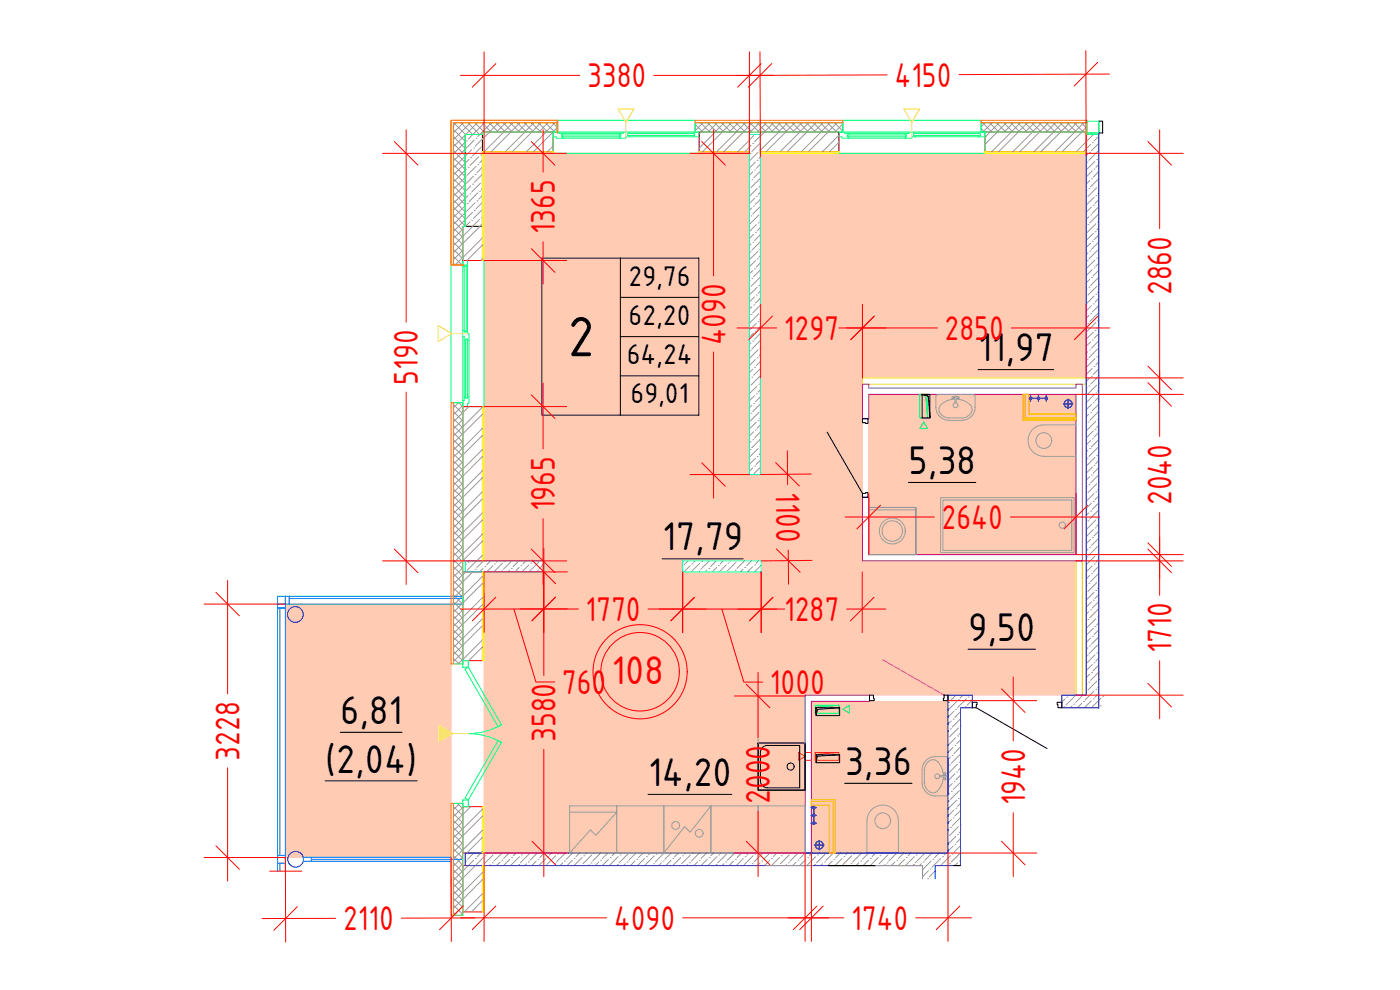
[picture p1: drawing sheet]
<svg xmlns="http://www.w3.org/2000/svg" width="420mm" height="297mm" viewBox="0 0 420 297" stroke-linecap="round" stroke-linejoin="round" font-family="sans-serif">
<defs><g id="words">
<text font-size="16.5" x="170.3" y="106.9">2</text>
<g font-size="11.5">
<text x="293.5" y="108.4">11,97</text>
<text x="272.7" y="142.3">5,38</text>
<text x="198.7" y="165.2">17,79</text>
<text x="290.5" y="192.3">9,50</text>
<text x="102.1" y="217.2">6,81</text>
<text x="97.6" y="231.8">(2,04)</text>
<text x="253.5" y="232.5">3,36</text>
<text x="194.5" y="235.9">14,20</text>
</g>
<text font-size="11.5" fill="#f00" x="183.5" y="205.3">108</text>
<g font-size="9.9" fill="#f00">
<text x="176.2" y="26.2">3380</text>
<text x="268.4" y="26">4150</text>
<text x="166.5" y="70.4" transform="rotate(-90 166.5 70.4)">1365</text>
<text x="351.6" y="88.6" transform="rotate(-90 351.6 88.6)">2860</text>
<text x="235.3" y="101.9">1297</text>
<text x="283.5" y="101.9">2850</text>
<text x="217.7" y="103.4" transform="rotate(-90 217.7 103.4)">4090</text>
<text x="125.4" y="115.4" transform="rotate(-90 125.4 115.4)">5190</text>
<text x="232.9" y="147.7" transform="rotate(90 232.9 147.7)">1100</text>
<text x="166.5" y="153.4" transform="rotate(-90 166.5 153.4)">1965</text>
<text x="351.6" y="151.6" transform="rotate(-90 351.6 151.6)">2040</text>
<text x="282.6" y="158.7">2640</text>
<text x="175.8" y="186.3">1770</text>
<text x="235.3" y="186.3">1287</text>
<text x="351.6" y="196.1" transform="rotate(-90 351.6 196.1)">1710</text>
<text x="168.7" y="208.1">760</text>
<text x="231.1" y="208.2">1000</text>
<text x="166.7" y="222.7" transform="rotate(-90 166.7 222.7)">3580</text>
<text x="71.8" y="228.2" transform="rotate(-90 71.8 228.2)">3228</text>
<text x="231" y="241.3" transform="rotate(-90 231 241.3)">2000</text>
<text x="307.6" y="241.7" transform="rotate(-90 307.6 241.7)">1940</text>
<text x="102.9" y="279.1">2110</text>
<text x="184.2" y="278.9">4090</text>
<text x="255.4" y="278.9">1740</text>
</g>
<g font-size="8.2">
<text x="188.7" y="85.7">29,76</text>
<text x="188.7" y="97.5">62,20</text>
<text x="188.1" y="109.3">64,24</text>
<text x="189.3" y="121">69,01</text>
</g>
</g></defs>
<!-- layer: 0 -->
<g fill="#ffcbb3" stroke="#ffcbb3" stroke-width=".3">
<path d="M228.2 46l97.8 .1z"/>
<path d="M228.2 46.1l97.8 67.3v-67.3zM228.2 46.1l97.8 67.3h-97.8z"/>
<path d="M228.2 113.4l30.6 29v-29zM228.2 113.4l30.6 29h-30.6z"/>
<path d="M145.3 46l79.6 96.4v-96.4zM145.3 46l79.6 96.4h-79.6z"/>
<path d="M260.7 118.3l62.2 48.1v-48.1zM260.7 118.3l62.2 48.1h-62.2z"/>
<path d="M145.3 142.4l113.5 25.9v-25.9zM145.3 142.4l113.5 25.9h-113.5z"/>
<path d="M228.4 168.3l94.5 3.3v-3.3zM228.4 168.3l94.5 3.3h-94.5z"/>
<path d="M163.2 168.3l41.7 3.3v-3.3zM163.2 168.3l41.7 3.3h-41.7z"/>
<path d="M145.3 171.6l177.6 37v-37zM145.3 171.6l177.6 37h-177.6z"/>
<path d="M243.5 210.5l41 45.4v-45.4zM243.5 210.5l41 45.4h-41z"/>
<path d="M145.3 208.6l96.3 47.3v-47.3zM145.3 208.6l96.3 47.3h-96.3z"/>
<path d="M85.6 181.3l49.8 75.9v-75.9zM85.6 181.3l49.8 75.9h-49.8z"/>
</g>
<g fill="none" stroke="#999" stroke-width=".3">
<path d="M136 38.8l3.6 3.5M136.1 36.8l3.6 3.5M137 36.8l-1 .9M138.2 36.8l3.6 3.5M139.1 36.8l-3.1 3M140.4 36.8l3.5 3.5M141.2 36.8l-5.2 5.2M142.5 36.8l2.8 2.8M143.3 36.8l-3.5 3.5M144.6 36.8l2.8 2.8M145.5 36.8l-3.6 3.5M146.7 36.8l2.8 2.8"/>
<path d="M147.6 36.8l-3.6 3.5M148.8 36.8l2.9 2.8M149.7 36.8l-2.8 2.8M150.9 36.8l2.9 2.8M151.8 36.8l-2.8 2.8M153.1 36.8l2.8 2.8M153.9 36.8l-2.8 2.8M155.2 36.8l2.8 2.8M156 36.8l-2.8 2.8M157.3 36.8l2.8 2.8M158.2 36.8l-2.9 2.8M159.4 36.8l2.8 2.8"/>
<path d="M160.3 36.8l-2.8 2.8M161.5 36.8l2.9 2.8M162.4 36.8l-2.8 2.8M163.6 36.8l2.9 2.8M164.5 36.8l-2.8 2.8M165.8 36.8l1.4 1.4M166.6 36.8l-2.8 2.8M167.2 38.4l-1.3 1.2M208.6 39.4l.2 .2M208.6 37.3l2.3 2.3M208.9 36.8l-.3 .3M210.2 36.8l2.8 2.8"/>
<path d="M211.1 36.8l-2.5 2.4M212.3 36.8l2.8 2.8M213.2 36.8l-2.8 2.8M214.4 36.8l2.9 2.8M215.3 36.8l-2.8 2.8M216.5 36.8l2.9 2.8M217.4 36.8l-2.8 2.8M218.7 36.8l2.8 2.8M219.5 36.8l-2.8 2.8M220.8 36.8l2.8 2.8M221.6 36.8l-2.8 2.8M222.9 36.8l2.8 2.8"/>
<path d="M223.8 36.8l-2.9 2.8M225 36.8l2.8 2.8M225.9 36.8l-2.9 2.8M227.1 36.8l2.8 2.8M228 36.8l-2.8 2.8M229.2 36.8l2.9 2.8M230.1 36.8l-2.8 2.8M231.4 36.8l2.8 2.8M232.2 36.8l-2.8 2.8M233.5 36.8l2.8 2.8M234.3 36.8l-2.8 2.8M235.6 36.8l2.8 2.8"/>
<path d="M236.5 36.8l-2.9 2.8M237.7 36.8l2.8 2.8M238.6 36.8l-2.9 2.8M239.8 36.8l2.8 2.8M240.7 36.8l-2.8 2.8M241.9 36.8l2.9 2.8M242.8 36.8l-2.8 2.8M244.1 36.8l2.8 2.8M244.9 36.8l-2.8 2.8M246.2 36.8l2.8 2.8M247 36.8l-2.8 2.8M248.3 36.8l2.8 2.8"/>
<path d="M249.2 36.8l-2.9 2.8M250.4 36.8l2.5 2.5M251.3 36.8l-2.9 2.8M252.5 36.8l.4 .4-2.3 2.4M252.9 39.4l-.2 .2M294.4 38.5l1.1 1.1M294.8 36.8l2.9 2.8M295.7 36.8l-1.3 1.3M297 36.8l2.8 2.8M297.8 36.8l-2.8 2.8M299.1 36.8l2.8 2.8M299.9 36.8l-2.8 2.8"/>
<path d="M301.2 36.8l2.8 2.8M302.1 36.8l-2.9 2.8M303.3 36.8l2.8 2.8M304.2 36.8l-2.9 2.8M305.4 36.8l2.8 2.8M306.3 36.8l-2.8 2.8M307.5 36.8l2.9 2.8M308.4 36.8l-2.8 2.8M309.6 36.8l2.9 2.8M310.5 36.8l-2.8 2.8M311.7 36.8l2.9 2.8M312.6 36.8l-2.8 2.8"/>
<path d="M313.9 36.8l2.8 2.8M314.7 36.8l-2.8 2.8M316 36.8l2.8 2.8M316.9 36.8l-2.9 2.8M318.1 36.8l2.8 2.8M319 36.8l-2.8 2.8M320.2 36.8l2.9 2.8M321.1 36.8l-2.8 2.8M322.3 36.8l2.9 2.8M323.2 36.8l-2.8 2.8M324.4 36.8l1.8 1.7M325.3 36.8l-2.8 2.8"/>
<path d="M326.2 38l-1.6 1.6M326.5 39.8l-.5 .5M327.5 39.8l.5 .5M328.6 39.8l-.5 .5M329.6 39.8l.1 .1M136 60l3.6 3.5M136 57.8l3.6 3.6M136 55.7l3.6 3.6M136 53.6l3.6 3.5M136 51.5l3.6 3.5M136 49.4l3.6 3.5M136 47.3l3.6 3.5"/>
<path d="M136 45.2l3.6 3.5M136 43l3.6 3.6M136 40.9l3.6 3.6M139.6 40.5l-3.6 3.6M139.6 42.7l-3.6 3.5M139.6 44.8l-3.6 3.5M139.6 46.9l-3.6 3.5M139.6 49l-3.6 3.5M139.6 51.1l-3.6 3.6M139.6 53.2l-3.6 3.6M139.6 55.4l-3.6 3.5M139.6 57.5l-3.6 3.5"/>
<path d="M139.6 59.6l-3.6 3.5M136 79l.3 .3M136 76.9l2.5 2.4M136 74.8l2.9 2.8M136 72.7l2.9 2.8M136 70.5l2.9 2.9M136 68.4l2.9 2.9M136 66.3l2.9 2.8M136 64.2l3.6 3.5M136 62.1l3.6 3.5M138.9 68.8l-2.9 2.8M138.9 70.9l-2.9 2.8"/>
<path d="M138.9 73l-2.9 2.8M138.9 75.1l-2.9 2.8M138.9 77.2l-2.1 2.1M139.6 61.7l-3.6 3.5M139.6 63.8l-3.6 3.6M139.6 65.9l-3.6 3.6M136 138.3l2.9 2.8M136 136.1l2.9 2.9M136 134l2.9 2.8M136 131.9l2.9 2.8M136 129.8l2.9 2.8M136 127.7l2.9 2.8"/>
<path d="M136 125.6l2.9 2.8M136 123.4l2.9 2.9M136 121.3l2.9 2.9M137.6 120.8l1.3 1.2M137.7 120.8l-1.7 1.6M138.9 121.7l-2.9 2.8M138.9 123.8l-2.9 2.8M138.9 125.9l-2.9 2.8M138.9 128l-2.9 2.8M138.9 130.1l-2.9 2.9M138.9 132.2l-2.9 2.9M138.9 134.4l-2.9 2.8"/>
<path d="M138.9 136.5l-2.9 2.8M138.9 138.6l-2.9 2.8M136 159.4l2.9 2.8M136 157.3l2.9 2.8M136 155.2l2.9 2.8M136 153.1l2.9 2.8M136 151l2.9 2.8M136 148.8l2.9 2.9M136 146.7l2.9 2.8M136 144.6l2.9 2.8M136 142.5l2.9 2.8M136 140.4l2.9 2.8"/>
<path d="M138.9 140.7l-2.9 2.8M138.9 142.8l-2.9 2.8M138.9 144.9l-2.9 2.9M138.9 147.1l-2.9 2.8M138.9 149.2l-2.9 2.8M138.9 151.3l-2.9 2.8M138.9 153.4l-2.9 2.8M138.9 155.5l-2.9 2.8M138.9 157.6l-2.9 2.9M138.9 159.7l-2.9 2.9M136 178.4l2.9 2.9M136 176.3l2.9 2.9"/>
<path d="M136 174.2l2.9 2.9M136 172.1l2.9 2.8M136 170l2.9 2.8M136 167.9l2.9 2.8M136 165.7l2.9 2.9M136 163.6l2.9 2.9M136 161.5l2.9 2.9M138.9 161.9l-2.9 2.8M138.9 164l-2.9 2.8M138.9 166.1l-2.9 2.8M138.9 168.2l-2.9 2.8M138.9 170.3l-2.9 2.9"/>
<path d="M138.9 172.4l-2.9 2.9M138.9 174.6l-2.9 2.8M138.9 176.7l-2.9 2.8M138.9 178.8l-2.9 2.8M136 197.5l1.7 1.7M136 195.4l2.9 2.8M136 193.3l2.9 2.8M136 191.1l2.9 2.9M136 189l2.9 2.8M136 186.9l2.9 2.8M136 184.8l2.9 2.8M136 182.7l2.9 2.8"/>
<path d="M136 180.6l2.9 2.8M138.9 180.9l-2.9 2.8M138.9 183l-2.9 2.9M138.9 185.1l-2.9 2.9M138.9 187.3l-2.9 2.8M138.9 189.4l-2.9 2.8M138.9 191.5l-2.9 2.8M138.9 193.6l-2.9 2.8M138.9 195.7l-2.9 2.8M138.9 197.8l-1.4 1.4M136 258.9l2.9 2.8M136 256.7l2.9 2.9"/>
<path d="M136 254.6l2.9 2.8M136 252.5l2.9 2.8M136 250.4l2.9 2.8M136 248.3l2.9 2.8M136 246.2l2.9 2.8M136 244l2.9 2.9M136 241.9l2.9 2.8M137.2 241l1.7 1.6M138 241l-2 2M138.9 242.3l-2.9 2.8M138.9 244.4l-2.9 2.8M138.9 246.5l-2.9 2.8"/>
<path d="M138.9 248.6l-2.9 2.8M138.9 250.7l-2.9 2.8M138.9 252.8l-2.9 2.9M138.9 255l-2.9 2.8M138.9 257.1l-2.9 2.8M138.9 259.2l-2.9 2.8M136 273.7l1 .9M136 271.5l2.9 2.9M136 269.4l2.9 2.9M136 267.3l2.9 2.8M136 265.2l2.9 2.8M136 263.1l2.9 2.8"/>
<path d="M136 261l2.9 2.8M138.9 261.3l-2.9 2.8M138.9 263.4l-2.9 2.8M138.9 265.5l-2.9 2.9M138.9 267.6l-2.9 2.9M138.9 269.8l-2.9 2.8M138.9 271.9l-2.7 2.7M138.9 274l-.6 .6"/>
</g>
<path d="M144.8 39.6h21.2v5.9h-21.2zM209.8 39.6h15.1v5.9h-15.1zM228.2 39.6h23.6v5.9h-23.6zM295.6 39.6h30.4v5.9h-30.4zM138.9 67.9h5.9v10.3h-5.9zM138.9 122h5.9v46.3h-5.9zM138.9 171.6h5.9v26.6h-5.9zM138.9 259.7h5.9v13.9h-5.9zM138.9 242h5.9v13.9h-5.9z" fill="none" stroke="#d00" stroke-width=".3"/>
<path d="M258.8 115.3h1.9v1.2h62.2v-1.2h1.9v53h-66v-19.1h1.9v17.2h62.2v-48.1h-62.2v7.3h-1.9zM241.6 208.6h19.3v1.9h-17.4v45.4h-1.9z" fill="none" stroke="#a500dd" stroke-width=".3"/>
<path d="M258.8 113.4h67.2v1.9h-67.2zM322.9 168.3h1.9v40.3h-1.9z" fill="none" stroke="#a5dd00" stroke-width=".3"/>
<g fill="none" stroke="#00ff7f" stroke-width=".3">
<path d="M166 39.6h43.8v1.5h-21.9v.4h-21v-.4h-.9zM167.2 36.1h41.4v3.5h1.2v6.4h-43.8v-6.4h1.2zM167.8 39.6v.5h18.1v.4h.4v.6h-.4v.4M187 39.6v.5h-1.1M188.8 39.6v.5h-.4v.5M208 39.6v.5h.5v.5M251.8 39.6h43.8v1.5h-22v.4h-20.9v-.4h-.9zM252.9 36.1h41.5v3.5h1.2v6.4h-43.8v-6.4h1.1zM253.6 39.6v.5h18v.4h.4v.6h-.4v.4M272.8 39.6v.5h-1.2M274.6 39.6v.5h-.4v.5M293.8 39.6v.5h.4v.5"/>
<path d="M168.5 40.5h17.8M168.5 41.1h17.8M168.9 40.1v.4h-.4v.6h.4v.4M188.4 40.6h.4v.5M188.4 40.6h20.1M188.8 40.1h19.2M208.5 40.6h-.5v.5M254.3 40.5h17.7M254.3 41.1h17.7M254.7 40.1v.4h-.4v.6h.4v.4M274.2 40.6h.4v.5M274.2 40.6h20"/>
<path d="M274.6 40.1h19.2M294.2 40.6h-.4v.5M135.4 79.3h3.5v-1.1h6.4v43.8h-6.4v-1.2h-3.5zM138.9 78.2h1.4v21.9h.4v20.9h-.4v1h-1.4zM139.3 80v19.2M139.9 79.5h-.6v.5h-.4M139.9 79.5v.5h.4M139.9 79.5v20.1M138.9 99.2h.4v.4h.6M140.3 99.2h-.4v.4M138.9 101h.4v1.1M139.3 119.1h.4v.4h.6v-.4h.4"/>
<path d="M139.7 101.7v17.8M140.3 101.7v17.8M140.7 102.1h-.4v-.4h-.6v.4h-.4v18.1h-.4M138.9 198.2h1.7v2h-1.7zM139.5 200.8l1.1-.6 9.9 17.3-1 .6zM150.5 217.4a19.9 19.9 0 0 1-9.9 2.7 19.9 19.9 0 0 1 9.9 2.7M149.5 222.2l1 .6-9.9 17.2-1.1-.5zM138.9 240h1.7v2h-1.7z"/>
</g>
<g fill="none" stroke="#00f" stroke-width=".3">
<path d="M329.8 39.9v172.6M326 46v162.6h-7.3v3.8h11.1M276.9 263.6v-3.9h-137.3v-3.8h144.9v-47.3h7.3v3.8h-3.5v47.3h-7.7v3.9"/>
<circle cx="88.6" cy="184.4" r="2.36"/>
<circle cx="88.7" cy="257.8" r="2.36"/>
</g>
<path d="M307 118.3h1.7v5.9h14.2v1.8h-15.9zM307.6 118.3v7.1h15.3M329.8 203.2v-1.8v1.8M243.5 239.9h7.2v16h-1.8v-14.2h-5.4zM243.5 240.5h6.6v15.4M271.4 259.7h-1.7h1.7M286.5 259.7h1.8" fill="none" stroke="#ffbf00" stroke-width=".3"/>
<path d="M239.7 225.8l2 1.2-2 1.1zM241.6 225.8h1.9M241.6 228.1h1.9M244.7 225.8h7.1v2.3h-7.1zM244.7 225.8h7.1l-6.6 .5-.5 1.8z" fill="none" stroke="#ff3f00" stroke-width=".3"/>
<path d="M276 118.3h2.4v7.1h-2.4zM276 118.3h2.4v7.1l-.6-6.6zM277.2 126.6l1.2 2h-2.4zM244.7 211.6h7.1v2.4h-7.1zM244.7 211.6h7.1l-6.6 .6-.5 1.8zM252.9 212.8l2-1.2v2.4z" fill="none" stroke="#0f0" stroke-width=".3"/>
<g fill="none" stroke="#999" stroke-width=".3">
<path d="M310.2 128.6a4.7 4.7 0 0 1 3.1-1.1h9.6v9.4h-9.6a4.7 4.7 0 0 1-4.5-3.1 4.7 4.7 0 0 1 1.4-5.2zM260.7 152.3h14.2v14.1h-14.2h14.2v-14.1h-14.2v14.1zM260.7 152.3h14.2v14.1h-14.2zM260.7 153h14.2M282.3 149.3h40v16.5h-40zM283 150h38.6v15.1h-38.6zM261.9 242.7a4.7 4.7 0 0 1 5-.7 4.7 4.7 0 0 1 2.7 4.3v9.6h-9.4v-9.6a4.7 4.7 0 0 1 1.7-3.6z"/>
<circle cx="313.3" cy="132.2" r="2.36"/>
<circle cx="267.8" cy="159.3" r="3.9"/>
<circle cx="267.8" cy="159.3" r="3.1"/>
<circle cx="318.8" cy="157.6" r=".94"/>
<circle cx="264.9" cy="246.3" r="2.36"/>
</g>
<g fill="none" stroke="#989898" stroke-width=".3">
<path d="M286.5 119.2l.1 1.5M286.6 119.7a5.7 5.7 0 0 0-4.7 2.5 2.76 2.76 0 0 0 2.9 3.2h3.9a2.65 2.65 0 0 0 2.8-3.6 6.2 6.2 0 0 0-4.5-2.1M287 119.2l-.1 1.5M287 119.2l-.3-.3-.2 .3M280.9 122.2a3.9 3.9 0 0 0 3.9 3.9h3.9a4 4 0 0 0 4-3.9M280.9 122.2v-3.3l.5-.6h10.7l.5 .6v3.3M286.6 120.7h.3M276.7 234.9a3.9 3.9 0 0 0 4 3.9h3.3l.5-.5v-10.7l-.5-.6a7.5 7.5 0 0 0-5.5 .7 3.9 3.9 0 0 0-1.8 3.3v3.9M282.2 232.8l1.5-.2 .3 .3-.3 .3-1.5-.2zM283.1 233.1a5.7 5.7 0 0 1-2.5 4.7 2.75 2.75 0 0 1-3.1-2.9M283.1 232.7a5.6 5.6 0 0 0-2.5-4.7 2.75 2.75 0 0 0-3.1 3l-.1 3.9"/>
<circle cx="286" cy="119.3" r=".31"/>
<circle cx="287.5" cy="119.3" r=".31"/>
<circle cx="286.8" cy="121.6" r=".73"/>
<circle cx="281.3" cy="232.9" r=".73"/>
<circle cx="283.6" cy="232.1" r=".31"/>
<circle cx="283.6" cy="233.7" r=".31"/>
</g>
<g fill="none" stroke="#007fff" stroke-width=".3">
<path d="M83.3 178.9h2.3v2.3h-2.3zM85.6 178.9h1.2v2.3h-1.2zM86.8 178.9h52.1v2.3h-52.1zM86.8 179.6h52.1M83.3 181.2h2.3v1.2h-2.3zM84 182.4v74.2M83.3 256.6h2.3v2.4h-2.3zM84 259v2.4M91.1 257.2h2.3v1.2h-2.3zM93.4 257.8h45.5M93.4 257.2h42M93.4 258.4h42"/>
<path d="M83.3 261.4v-79h2.3v79"/>
</g>
<path d="M136.1 36.8h31.1v2.8h-22.4v.8h-5.2v27.5h-.7v11.4h-2.8zM208.6 36.8h44.3v2.8h-44.3zM294.4 36.8h31.8v2.8h-31.8zM326 39.9h3.8v.5h-3.8zM136.1 120.8h2.8v78.4h-2.8zM136.1 241h2.8v33.6h-2.8z" fill="none" stroke="#3fff00" stroke-width=".3"/>
<path d="M135.4 36.1h31.8v.7h-31.1v42.5h-.7zM208.6 36.1h44.3v.7h-44.3zM294.4 36.1h31.8v.7h-31.8zM135.4 120.8h.7v78.4h-.7zM135.4 241h.7v33.6h-.7z" fill="none" stroke="#ff7f00" stroke-width=".3"/>
<g fill="none" stroke="#999" stroke-width=".3">
<path d="M326.2 48.6h.1M326.2 57.1l-.2 .3M326.5 46.2l-.5 .6M326.8 56.6h.1M327 45.7h.1M327 54.2l-1 1M327.3 43.3l-1.3 1.4M327.6 53.7h.1M327.8 42.8h.1M327.8 51.3l-1.8 1.8M328.1 40.4l-2.1 2.1M328.3 50.8h.1"/>
<path d="M328.3 59.2l-2.3 2.4M328.6 48.4l-2.6 2.6M328.9 58.7h.1M329.1 47.8h.1M329.1 56.3l-2.6 2.6M329.4 45.5l-2.6 2.6M329.7 55.8h.1M329.8 40.9l-1.5 1.4M329.8 43l-2.2 2.2M329.8 47.2l-.1 .1M329.8 49.4l-.9 .8M329.8 51.5l-1.7 1.6"/>
<path d="M329.8 53.6l-2.5 2.4M329.8 57.8l-.4 .4M329.8 59.9l-1.2 1.2M326.2 78.2h.1M326.5 67.4h.1M326.5 75.9l-.5 .5M326.8 65l-.8 .8M327 75.3h.1M327.3 64.5h.1M327.3 73l-1.3 1.3M327.6 62.1l-1.6 1.6M327.8 72.4h.1"/>
<path d="M328.1 61.6h.1M328.1 70.1l-2.1 2.1M328.6 69.5h.1M328.6 78l-2.6 2.6M328.9 67.1l-2.7 2.7M329.1 77.5h.1M329.4 66.6h.1M329.4 75.1l-2.6 2.6M329.7 64.2l-2.7 2.7M329.8 62l-2 2M329.8 68.4l-.7 .6M329.8 70.5l-1.5 1.4"/>
<path d="M329.8 72.6l-2.2 2.2M329.8 76.8l-.1 .1M329.8 79l-.9 .8M326.2 86.7l-.2 .3M326.5 97h.1M326.8 86.2h.1M326.8 94.7l-.8 .7M327 83.8l-1 1.1M327.3 94.1h.1M327.6 83.3h.1M327.6 91.7l-1.6 1.6M327.8 80.9l-1.8 1.8"/>
<path d="M328.1 91.2h.1M328.1 99.7l-2.1 2.1M328.3 80.4h.1M328.3 88.8l-2.3 2.4M328.6 99.1h.1M328.9 88.3h.1M328.9 96.8l-2.7 2.6M329.1 85.9l-2.6 2.7M329.4 96.2h.1M329.7 85.4h.1M329.7 93.8l-2.7 2.7M329.8 81.1l-1.7 1.7"/>
<path d="M329.8 83.2l-2.5 2.5M329.8 87.4l-.4 .4M329.8 89.5l-1.2 1.2M329.8 91.7l-2 1.9M329.8 98l-.7 .6M326.2 107.9h.1M326.2 116.3l-.2 .3M326.5 105.5l-.5 .5M326.8 115.8h.1M327 105h.1M327 113.4l-1 1.1M327.3 102.6l-1.3 1.3"/>
<path d="M327.6 112.9h.1M327.8 102.1h.1M327.8 110.5l-1.8 1.9M328.3 110h.1M328.3 118.4l-2.3 2.4M328.6 107.6l-2.6 2.7M328.9 117.9h.1M329.1 107.1h.1M329.1 115.5l-2.6 2.7M329.4 104.7l-2.6 2.7M329.7 115h.1M329.8 100.1l-1.5 1.4"/>
<path d="M329.8 102.2l-2.2 2.2M329.8 106.5h-.1M329.8 108.6l-.9 .9M329.8 110.7l-1.7 1.7M329.8 112.8l-2.5 2.5M329.8 117l-.4 .4M329.8 119.2l-1.2 1.1M326.2 137.5h.1M326.5 126.7h.1M326.5 135.1l-.5 .5M326.8 124.3l-.8 .7M327 134.6h.1"/>
<path d="M327.3 123.7h.1M327.3 132.2l-1.3 1.3M327.6 121.4l-1.6 1.5M327.8 131.7h.1M328.1 120.8h.1M328.1 129.3l-2.1 2.1M328.3 139.6h.1M328.6 128.8h.1M328.6 137.2l-2.6 2.7M328.9 126.4l-2.7 2.6M329.1 136.7h.1M329.4 125.8h.1"/>
<path d="M329.4 134.3l-2.6 2.7M329.7 123.5l-2.7 2.6M329.8 121.3l-2 1.9M329.8 127.6l-.7 .6M329.8 129.7l-1.5 1.4M329.8 131.9l-2.2 2.2M329.8 136.1l-.1 .1M329.8 138.2l-.9 .9M326.2 146l-.2 .2M326.5 156.3h.1M326.8 145.4h.1M326.8 153.9l-.8 .8"/>
<path d="M327 143l-1 1.1M327.3 153.4h.1M327.6 142.5h.1M327.6 151l-1.6 1.6M327.8 140.1l-1.8 1.9M328.1 150.4h.1M328.1 158.9l-2.1 2.1M328.3 148.1l-2.3 2.3M328.6 158.4h.1M328.9 147.5h.1M328.9 156l-2.7 2.7M329.1 145.2l-2.6 2.6"/>
<path d="M329.4 155.5h.1M329.7 144.6h.1M329.7 153.1l-2.7 2.6M329.8 140.3l-1.7 1.7M329.8 142.4l-2.5 2.5M329.8 146.7l-.4 .3M329.8 148.8l-1.2 1.1M329.8 150.9l-2 1.9M329.8 157.3l-.7 .6M329.8 159.4l-1.5 1.4M326.2 167.1h.1M326.2 175.6l-.2 .2"/>
<path d="M326.5 164.7l-.5 .6M326.8 175h.1M327 164.2h.1M327 172.7l-1 1M327.3 161.8l-1.3 1.3M327.6 172.1h.1M327.8 161.3h.1M327.8 169.7l-1.8 1.9M328.3 169.2h.1M328.3 177.7l-2.3 2.4M328.6 166.8l-2.6 2.7M328.9 177.2h.1"/>
<path d="M329.1 166.3h.1M329.1 174.8l-2.6 2.6M329.4 163.9l-2.6 2.7M329.7 174.3h.1M329.8 161.5l-2.2 2.2M329.8 165.7l-.1 .1M329.8 167.8l-.9 .9M329.8 169.9l-1.7 1.7M329.8 172.1l-2.5 2.4M329.8 176.3l-.4 .3M329.8 178.4l-1.2 1.1M326.2 196.7h.1"/>
<path d="M326.5 185.9h.1M326.5 194.3l-.5 .6M326.8 183.5l-.8 .8M327 193.8h.1M327.3 183h.1M327.3 191.4l-1.3 1.4M327.6 180.6l-1.6 1.6M327.8 190.9h.1M327.8 199.4l-1.8 1.8M328.1 180.1h.1M328.1 188.5l-2.1 2.1M328.3 198.9h.1"/>
<path d="M328.6 188h.1M328.6 196.5l-2.6 2.6M328.9 185.6l-2.7 2.7M329.1 195.9h.1M329.4 185.1h.1M329.4 193.6l-2.6 2.6M329.7 182.7l-2.7 2.7M329.8 180.5l-2 1.9M329.8 186.9l-.7 .6M329.8 189l-1.5 1.4M329.8 191.1l-2.2 2.2M329.8 195.3l-.1 .1"/>
<path d="M329.8 197.5l-.9 .8M329.8 199.6l-1.7 1.6M284.7 210.7h.1M284.7 219.2l-.2 .2M284.8 208.6l-.3 .2M285.2 218.7h.1M285.5 216.3l-1 1M286 215.8h.1M286.3 213.4l-1.8 1.8M286.8 212.9h.1M286.9 208.6l-1.7 1.6M287.1 210.5l-2.6 2.6"/>
<path d="M287.6 210h.1M287.6 218.4l-2.6 2.7M288.1 217.9h.1M288.3 213.5l-1.7 1.8M288.3 215.6l-2.5 2.6M288.3 219.9l-.4 .4M289 208.6l-.9 .8M289.7 212.1h.1M290 209.7l-2.6 2.6M290.5 209.2h.1M291.1 208.6h.1M291.8 210l-1.5 1.6"/>
<path d="M291.8 212.1l-.2 .3M319.4 212.1h.1M319.6 209.7l-.9 .9M320.2 209.2h.1M320.7 208.6h.1M321.7 211.8l-.5 .6M322.3 211.3h.1M322.5 208.9l-2.6 2.7M324.7 211l-1.4 1.4M325 208.6l-2.2 2.1M325.2 210.5h.1M326.2 205.2l-.2 .3"/>
<path d="M326.8 204.7h.1M327 202.3l-1 1M327.6 201.8h.1M327.6 210.2l-2.2 2.2M328.1 209.7h.1M328.3 207.3l-2.6 2.7M328.9 206.8h.1M329.1 204.4l-2.6 2.6M329.7 203.9h.1M329.7 212.3v.1M329.8 201.7l-2.5 2.4M329.8 205.9l-.4 .4"/>
<path d="M329.8 208l-1.2 1.2M330.2 211.8h.1M330.5 209.4l-2.7 2.7M331 208.9h.1M285 229.5h.1M285 238l-.5 .5M285.2 227.2l-.7 .7M285.5 237.5h.1M285.8 226.6h.1M285.8 235.1l-1.3 1.2M286 224.2l-1.5 1.6M286.3 234.6h.1"/>
<path d="M286.6 223.7h.1M286.6 232.2l-2.1 2M286.8 221.3l-2.3 2.3M287.1 231.6h.1M287.4 220.8h.1M287.4 229.3l-2.7 2.6M287.6 239.6h.1M287.9 228.7h.1M287.9 237.2l-2.7 2.7M288.1 226.3l-2.6 2.7M288.3 222l-1.2 1.2M288.3 224.1l-2 2"/>
<path d="M288.3 230.5l-.7 .6M288.3 232.6l-1.5 1.4M288.3 234.7l-2.3 2.2M288.3 238.9l-.2 .1M139.8 258.4h.1M140 256l-.4 .4M142.2 258.1l-1.6 1.6M142.2 255.9l-1.9 1.9M142.7 257.6h.1M144.3 255.9l-1.1 1.1M144.8 259.7h.1M145.1 257.3l-2.4 2.4"/>
<path d="M145.6 256.8h.1M146.4 255.9l-.3 .3M147.2 259.4l-.3 .3M147.7 258.9h.1M148 256.5l-2.7 2.7M148.5 256h.1M150.1 258.6l-1.1 1.1M150.6 258.1h.1M150.7 255.9l-2.5 2.5M152.8 255.9l-1.6 1.7M153 257.8l-1.9 1.9M153.5 257.3h.1"/>
<path d="M154.9 255.9l-.8 .9M155.6 259.4h.1M155.9 257l-2.6 2.7M156.4 256.5h.1M157 255.9v.1M158 259.2l-.5 .5M158.5 258.6h.1M158.8 256.2l-2.6 2.7M160.9 258.4l-1.3 1.3M161.2 255.9l-2.1 2.2M161.5 257.8h.1M163.4 255.9l-1.4 1.4"/>
<path d="M163.8 257.6l-2.1 2.1M164.4 257h.1M165.5 255.9l-.6 .6M166 259.7h-.1M166.5 259.2h.1M166.8 256.8l-2.7 2.6M167.3 256.2h.1M168.9 258.9l-.9 .8M169.4 258.4h.1M169.7 256l-2.7 2.6M171.8 258.1l-1.6 1.6M171.8 255.9l-1.9 1.9"/>
<path d="M172.3 257.6h.1M173.9 255.9l-1.1 1.1M174.4 259.7h.1M174.7 257.3l-2.4 2.4M175.2 256.8h.1M176.1 255.9l-.3 .3M176.8 259.4l-.3 .3M177.3 258.9h.1M177.6 256.5l-2.7 2.7M178.1 256h.1M179.7 258.6l-1.1 1.1M180.2 258.1h.1"/>
<path d="M180.3 255.9l-2.4 2.5M182.4 255.9l-1.6 1.7M182.6 257.8l-1.9 1.9M183.2 257.3h.1M184.5 255.9l-.8 .9M185.3 259.4h.1M185.5 257l-2.6 2.7M186.1 256.5h.1M186.6 255.9v.1M187.6 259.2l-.5 .5M188.2 258.6h.1M188.4 256.2l-2.6 2.7"/>
<path d="M190.5 258.4l-1.3 1.3M190.9 255.9l-2.2 2.2M191.1 257.8h.1M193 255.9l-1.4 1.4M193.5 257.6l-2.2 2.1M194 257h.1M195.1 255.9l-.6 .6M195.6 259.7h.1M196.1 259.2h.1M196.4 256.8l-2.7 2.6M196.9 256.2h.1M198.5 258.9l-.8 .8"/>
<path d="M199 258.4h.1M199.3 256l-2.7 2.6M201.4 258.1l-1.6 1.6M201.5 255.9l-2 1.9M201.9 257.6h.1M203.6 255.9l-1.1 1.1M204.1 259.7h.1M204.3 257.3l-2.4 2.4M204.8 256.8h.1M205.7 255.9l-.3 .3M206.4 259.4l-.3 .3M207 258.9h.1"/>
<path d="M207.2 256.5l-2.6 2.7M207.8 256h.1M209.3 258.6l-1.1 1.1M209.9 258.1h.1M209.9 255.9l-2.4 2.5M212 255.9l-1.6 1.7M212.2 257.8l-1.8 1.9M212.8 257.3h.1M214.2 255.9l-.9 .9M214.9 259.4h.1M215.1 257l-2.6 2.7M215.7 256.5h.1"/>
<path d="M216.2 255.9v.1M217.3 259.2l-.6 .5M217.8 258.6h.1M218.1 256.2l-2.7 2.7M220.2 258.4l-1.4 1.3M220.5 255.9l-2.2 2.2M220.7 257.8h.1M222.6 255.9l-1.4 1.4M223.1 257.6l-2.2 2.1M223.6 257h.1M224.7 255.9l-.6 .6M225.2 259.7h.1"/>
<path d="M225.7 259.2h.1M226 256.8l-2.6 2.6M226.5 256.2h.1M228.1 258.9l-.8 .8M228.6 258.4h.1M228.9 256l-2.6 2.6M231 258.1l-1.6 1.6M231.1 255.9l-1.9 1.9M231.5 257.6h.1M233.2 255.9l-1.1 1.1M233.7 259.7h.1M233.9 257.3l-2.4 2.4"/>
<path d="M234.5 256.8h.1M235.3 255.9l-.3 .3M236.1 259.4l-.3 .3M236.6 258.9h.1M236.8 256.5l-2.6 2.7M237.4 256h.1M239 258.6l-1.1 1.1M239.5 258.1h.1M239.5 255.9l-2.4 2.5M241.6 255.9l-1.6 1.7M241.9 257.8l-1.9 1.9M242.4 257.3h.1"/>
<path d="M243.8 255.9l-.9 .9M244.5 259.4h.1M244.8 257l-2.7 2.7M245.3 256.5h.1M245.9 255.9l-.1 .1M246.9 259.2l-.6 .5M247.4 258.6h.1M247.7 256.2l-2.7 2.7M249.8 258.4l-1.3 1.3M250.1 255.9l-2.1 2.2M250.3 257.8h.1M252.2 255.9l-1.3 1.4"/>
<path d="M252.7 257.6l-2.1 2.1M253.2 257h.1M254.3 255.9l-.5 .6M254.8 259.7h.1M255.4 259.2h.1M255.6 256.8l-2.6 2.6M256.1 256.2h.1M257.7 258.9l-.8 .8M258.3 258.4h.1M258.5 256l-2.6 2.6M260.7 258.1l-1.7 1.6M260.7 255.9l-1.9 1.9"/>
<path d="M261.2 257.6h.1M262.8 255.9l-1.1 1.1M263.3 259.7h.1M263.6 257.3l-2.4 2.4M264.1 256.8h.1M264.9 255.9l-.3 .3M265.7 259.4l-.3 .3M266.2 258.9h.1M266.5 256.5l-2.7 2.7M267 256h.1M268.6 258.6l-1.1 1.1M269.1 258.1h.1"/>
<path d="M269.2 255.9l-2.5 2.5M271.3 255.9l-1.7 1.7M271.5 257.8l-1.9 1.9M272 257.3h.1M273.4 255.9l-.9 .9M274.1 259.4h.1M274.4 257l-2.7 2.7M274.9 256.5h.1M275.5 255.9l-.1 .1M276.5 259.2l-.5 .5M277 258.6h.1M277.3 256.2l-2.6 2.7"/>
<path d="M279.4 258.4l-2.5 2.5M279.7 255.9l-2.1 2.2M280 257.8h.1M281.8 255.9l-1.3 1.4M282.3 257.6l-2.6 2.6M282.9 257h.1M284 255.9l-.6 .6M284.4 259.7h.1M284.7 240.4h.1M284.7 248.8l-.2 .2M285 259.2h.1M285.2 248.3h.1"/>
<path d="M285.2 256.8l-2.6 2.6M285.5 245.9l-1 1M285.8 256.2h.1M286 245.4h.1M286 253.9l-1.5 1.5M286.3 243l-1.8 1.8M286.6 253.3h.1M286.8 242.5h.1M286.8 250.9l-2.3 2.4M287.1 240.1l-2.6 2.6M287.4 250.4h.1M287.4 258.9l-.9 .8"/>
<path d="M287.6 248l-2.6 2.7M287.9 258.4h.1M288.1 247.5h.1M288.1 256l-2.6 2.6M288.3 241l-.9 1M288.3 243.2l-1.7 1.7M288.3 245.3l-2.5 2.5M288.3 249.5l-.4 .4M288.3 251.6l-1.2 1.2M288.3 253.7l-2 2M278.4 263.6h.1M278.6 261.3l-1.7 1.7"/>
<path d="M279.2 260.7h.1M280.6 261.4l-1.7 1.7"/>
</g>
<g fill="none" stroke="#999" stroke-width=".3">
<path d="M139.7 53.1h.1M139.8 40.4l-.2 .1M140 42.3h.1M140 50.8l-.4 .3M140.5 50.2h.1M140.5 58.7l-.9 .9M140.7 47.8l-1.1 1.2M141 58.2h.1M141.3 47.3h.1M141.3 55.8l-1.7 1.6M141.5 44.9l-1.9 2M141.8 55.2h.1"/>
<path d="M141.9 40.4l-1.4 1.4M142.1 44.4h.1M142.1 52.9l-2.5 2.4M142.3 42l-2.6 2.7M142.6 52.3h.1M142.9 41.5h.1M142.9 49.9l-2.7 2.7M143.4 49.4h.1M143.4 57.9l-2.7 2.6M143.7 47l-2.7 2.7M143.9 57.4h.1M144 40.4l-.6 .6"/>
<path d="M144.2 46.5h.1M144.2 55l-2.7 2.6M144.4 44.1l-2.6 2.7M144.7 54.5h.1M144.8 41.7l-2.2 2.2M144.8 45.9l-.1 .1M144.8 48l-.9 .9M144.8 50.1l-1.7 1.7M144.8 52.3l-2.5 2.4M144.8 56.5l-.4 .3M144.8 58.6l-1.1 1.1M225.1 46h.1"/>
<path d="M225.1 54.5l-.2 .2M225.4 43.6l-.5 .5M225.6 53.9h.1M225.9 43.1h.1M225.9 51.5l-1 1M226.2 40.7l-1.3 1.3M226.4 51h.1M226.4 59.5l-1.5 1.5M226.7 48.6l-1.8 1.8M227 58.9h.1M227.2 48.1h.1M227.2 56.6l-2.3 2.3"/>
<path d="M227.5 45.7l-2.6 2.6M227.8 56h.1M228 45.2h.1M228 53.7l-2.6 2.6M228.2 40.8l-1.8 1.7M228.2 42.9l-2.6 2.6M228.2 47.1l-.4 .5M228.2 49.2l-1.2 1.3M228.2 51.4l-2 2M228.2 57.7l-.7 .7M228.2 59.8l-1.5 1.5M139.7 61.6l-.1 .1"/>
<path d="M140.2 61.1h.1M141 66.6l-1.3 1.3M141.5 66.1h.1M141.8 63.7l-2.2 2.2M142.3 63.2h.1M142.6 60.8l-2.6 2.6M143.1 60.3h.1M143.9 65.8l-2.1 2.1M144.4 65.3h.1M144.7 62.9l-2.6 2.6M144.8 60.7l-1.9 1.9M144.8 67.1l-.6 .6"/>
<path d="M225.1 75.6h.1M225.4 64.8h.1M225.4 73.2l-.5 .5M225.6 62.4l-.7 .7M225.9 72.7h.1M226.2 61.8h.1M226.2 70.3l-1.3 1.3M226.7 69.8h.1M226.7 78.2l-1.8 1.8M227 67.4l-2.1 2.1M227.2 77.7h.1M227.5 66.9h.1"/>
<path d="M227.5 75.3l-2.6 2.6M227.8 64.5l-2.7 2.6M228 74.8h.1M228.2 61.9l-2.3 2.3M228.2 66.2l-.2 .2M228.2 68.3l-1 1M228.2 70.4l-1.8 1.8M228.2 72.5l-2.6 2.6M228.2 76.7l-.4 .5M228.2 78.9l-1.2 1.2M225.1 84.1l-.2 .2M225.4 94.4h.1"/>
<path d="M225.6 83.5h.1M225.6 92l-.7 .7M225.9 81.2l-1 1M226.2 91.5h.1M226.2 99.9l-1.3 1.3M226.4 80.6h.1M226.4 89.1l-1.5 1.5M226.7 99.4h.1M227 88.6h.1M227 97l-2.1 2.1M227.2 86.2l-2.3 2.3M227.5 96.5h.1"/>
<path d="M227.8 85.7h.1M227.8 94.1l-2.7 2.7M228 83.3l-2.6 2.6M228.2 81l-2 2M228.2 87.3l-.7 .7M228.2 89.4l-1.5 1.5M228.2 91.6l-2.3 2.2M228.2 95.8l-.2 .2M228.2 97.9l-1 1M225.1 105.2h.1M225.1 113.7l-.2 .2M225.4 102.8l-.5 .5"/>
<path d="M225.6 113.1h.1M225.9 102.3h.1M225.9 110.8l-1 1M226.4 110.3h.1M226.4 118.7l-1.5 1.5M226.7 107.9l-1.8 1.8M227 118.2h.1M227.2 107.4h.1M227.2 115.8l-2.3 2.3M227.5 105l-2.6 2.6M227.8 115.3h.1M228 104.4h.1"/>
<path d="M228 112.9l-2.6 2.6M228.2 100l-1.8 1.8M228.2 102.1l-2.6 2.6M228.2 106.4l-.4 .4M228.2 108.5l-1.2 1.2M228.2 110.6l-2 2M228.2 117l-.7 .7M228.2 119.1l-1.5 1.5M225.1 134.8h.1M225.4 124h.1M225.4 132.5l-.5 .4M225.6 121.6l-.7 .8"/>
<path d="M225.9 131.9h.1M226.2 121.1h.1M226.2 129.6l-1.3 1.2M226.4 139.9h.1M226.7 129h.1M226.7 137.5l-1.8 1.8M227 126.7l-2.1 2M227.2 137h.1M227.5 126.1h.1M227.5 134.6l-2.6 2.6M227.8 123.7l-2.7 2.7M228 134.1h.1"/>
<path d="M228.2 121.2l-2.3 2.3M228.2 125.4l-.2 .2M228.2 127.5l-1 1M228.2 129.6l-1.8 1.8M228.2 131.8l-2.6 2.5M228.2 136l-.4 .4M228.2 138.1l-1.2 1.2M225.9 140.4l-1 1M228.2 140.2l-2 2.1M140 169.2l-.4 .4M140.5 168.7h.1M142.1 171.3l-.3 .3"/>
<path d="M142.6 170.8h.1M142.9 168.4l-2.7 2.7M145 170.6l-1.1 1M145.1 168.3l-2 2M145.5 170h.1M147.2 168.3l-1.2 1.2M147.9 169.7l-1.8 1.9M148.4 169.2h.1M149.4 168.3l-.4 .4M150.5 171.3h.1M150.8 169l-2.6 2.6M151.3 168.4h.1"/>
<path d="M152.9 171.1l-.5 .5M153.4 170.6h.1M153.6 168.3l-2.5 2.5M155.7 168.3l-1.7 1.7M155.8 170.3l-1.3 1.3M156.3 169.7h.1M157.8 168.3l-.9 .9M158.7 169.5l-2.1 2.1M159.3 169h.1M159.9 168.3l-.1 .1M161.4 171.1h.1M161.6 168.7l-2.6 2.6"/>
<path d="M163.2 169.3l-1.3 1.3M163.2 171.4l-.2 .2M206.5 168.3l-1.2 1.2M207.1 169.7l-1.8 1.9M207.7 169.2h.1M208.6 168.3l-.4 .4M209.8 171.3h.1M210 169l-2.6 2.6M210.6 168.4h.1M212.2 171.1l-.5 .5M212.7 170.6h.1M212.8 168.3l-2.5 2.5"/>
<path d="M215 168.3l-1.8 1.7M215.1 170.3l-1.3 1.3M215.6 169.7h.1M217.1 168.3l-1 .9M218 169.5l-2.1 2.1M218.5 169h.1M219.2 168.3l-.2 .1M220.6 171.1h.1M220.9 168.7l-2.7 2.6M223 170.8l-.8 .8M223.4 168.3l-2.2 2.3M223.5 170.3h.1"/>
<path d="M225.5 168.3l-1.4 1.4M225.9 170l-1.5 1.6M226.4 169.5h.1M227.7 168.3l-.7 .7M228.4 169.6l-1.9 2"/>
</g>
<path d="M224.9 40.4h3.3v102h-3.3zM139.6 168.3h23.6v3.3h-23.6zM204.9 168.3h23.5v3.3h-23.5z" fill="none" stroke="#0ff" stroke-width=".3"/>
<path d="M139.6 40.4h5.2v27.5h-5.2z" fill="none" stroke="#00b800" stroke-width=".3"/>
<path d="M329.8 36.4h1.1v3.5h-1.1z" fill="none" stroke="#000" stroke-width=".3"/>
<path d="M144.8 45.5h.5v32.7h-.5zM145.3 45.5h20.7v.5h-20.7zM209.8 45.5h15.1v.5h-15.1zM228.2 45.5h23.6v.5h-23.6zM295.6 45.5h30.4v.5h-30.4zM144.8 122h.5v46.3h-.5zM144.8 171.6h.5v26.6h-.5zM144.8 259.7h.5v13.9h-.5zM144.8 242h.5v13.9h-.5z" fill="none" stroke="#ff0" stroke-width=".3"/>
<g fill="none" stroke="#002eb8" stroke-width=".3">
<path d="M308.9 119.5h5.5M309.3 118.7v1.7M311.6 118.7v1.7M314 118.7v1.7M320.6 119.8v2.8M319.2 121.2h2.8M243.4 247h1.7M243.4 244.7h1.7M243.4 242.3h1.7M244.2 241.9v5.5M244.5 253.6h2.8M245.9 252.2v2.8"/>
<circle cx="309.3" cy="119.5" r=".37"/>
<circle cx="311.7" cy="119.5" r=".37"/>
<circle cx="314" cy="119.5" r=".37"/>
<circle cx="320.6" cy="121.2" r="1.17"/>
<circle cx="244.2" cy="242.3" r=".37"/>
<circle cx="244.2" cy="247" r=".37"/>
<circle cx="244.2" cy="244.6" r=".37"/>
<circle cx="245.9" cy="253.6" r="1.17"/>
</g>
<path d="M293.5 110.9h22.7M272.7 144.8h20.2M198.7 167.7h24.3M290.5 194.8h20.2M102.1 219.7h18.6M97.6 234.3h27.6M194.5 238.4h25.1M253.5 235h20.2" fill="none" stroke="#000" stroke-width=".3"/>
<!-- layer: 0 -->
<g fill="none" stroke="#000" stroke-width=".3">
<path d="M162.6 77.4h47.1v47.2h-47.1zM186.2 77.4v47.2M186.2 89.2h23.5M186.2 101h23.5M186.2 112.8h23.5M227.5 222.9h14.1v14.2h-14.1zM228.8 224.3l1.5-.7 9.7 .1v12.7h-9.7a2.13 2.13 0 0 1-2.1-2.1v-8.5zM248.6 259.7h14.1h-14.1M286.2 259.7h2.1"/>
<circle cx="237.3" cy="230" r="1.07"/>
</g>
<path d="M326.2 36.4h3.6v3.5h-3.6z" fill="none" stroke="#00ff7f" stroke-width=".3"/>
<g fill="none" stroke="#999" stroke-width=".3">
<path d="M146.9 39.7l-2.1 2.1M151.1 39.7l-5.8 5.8M153.3 39.7l-5.9 5.8M157.5 39.7l-5.9 5.8M159.6 39.7l-5.9 5.8M163.8 39.7l-5.8 5.8M166 39.7l-5.9 5.8M210.4 39.7l-.6 .5M214.6 39.7l-4.8 4.7M216.7 39.7l-5.9 5.8M221 39.7l-5.9 5.8M223.1 39.7l-5.9 5.8"/>
<path d="M229.4 39.7l-1.2 1.2M233.7 39.7l-5.5 5.4M235.8 39.7l-5.9 5.8M240 39.7l-5.9 5.8M242.1 39.7l-5.9 5.8M246.3 39.7l-5.8 5.8M248.5 39.7l-5.9 5.8M297.1 39.7l-1.5 1.5M299.2 39.7l-3.6 3.6M303.5 39.7l-5.9 5.8M305.6 39.7l-5.9 5.8M309.8 39.7l-5.9 5.8"/>
<path d="M311.9 39.7l-5.8 5.8M316.2 39.7l-5.9 5.8M318.3 39.7l-5.9 5.8M322.5 39.7l-5.9 5.8M324.6 39.7l-5.8 5.8M166 43.8l-1.7 1.7M224.9 42.1l-3.5 3.4M224.9 44.2l-1.4 1.3M251.8 40.6l-5 4.9M251.8 42.7l-2.9 2.8M326 42.5l-3 3M326 44.7l-.9 .8"/>
<path d="M141.9 67.9l-3 3M144 67.9l-5.1 5.1M144.8 71.4l-5.9 5.9M144.8 77.7l-.4 .5M144.8 73.5l-4.7 4.7M140.7 122l-1.8 1.8M144.8 122.2l-5.9 5.9M144.8 128.5l-5.9 5.9M144.8 134.9l-5.9 5.9M144.8 124.3l-5.9 5.9M144.8 130.6l-5.9 5.9M144.8 137l-5.9 5.9"/>
<path d="M144.8 141.2l-5.9 5.9M144.8 147.5l-5.9 6M144.8 153.9l-5.9 5.9M144.8 143.3l-5.9 5.9M144.8 149.7l-5.9 5.9M144.8 156l-5.9 5.9M139.8 171.6l-.9 .9M141.9 171.6l-3 3M144.8 160.2l-5.9 6M144.8 166.6l-1.7 1.7M144.8 172.9l-5.9 5.9M144.8 179.3l-5.9 5.9"/>
<path d="M144.8 162.4l-5.9 5.8M144.8 175.1l-5.9 5.8M144.8 185.6l-5.9 5.9M144.8 192l-5.9 5.9M144.8 181.4l-5.9 5.9M144.8 187.8l-5.9 5.8M144.8 194.1l-4.1 4.1M139.2 242l-.3 .3M140.6 259.7l-1.7 1.7M141.3 242l-2.4 2.4M142.7 259.7l-3.8 3.8M144.8 242.8l-5.9 5.9"/>
<path d="M144.8 249.1l-5.9 5.9M144.8 255.5l-.5 .4M144.8 244.9l-5.9 5.9M144.8 251.2l-4.7 4.7M144.8 261.8l-5.9 5.9M144.8 268.2l-5.5 5.4M144.8 263.9l-5.9 5.9M144.8 270.3l-3.3 3.3"/>
</g>
<path d="M135.4 36.1h32v3.8h-.2v-3.1h-31.1v42.5h3v.3h-3.7z" fill="none" stroke="#ff7f00" stroke-width=".3"/>
<path d="M185.5 32.7h4.7l-2.3 4.1 2.3-4.1h-4.7l2.4 4.1zM187.9 36.8v4.7M271.3 32.7h4.7l-2.4 4.1 2.4-4.1h-4.7l2.3 4.1zM273.6 36.8v4.7M131.5 97.7l4.1 2.4-4.1-2.4v4.7l4.1-2.3-4.1 2.3zM135.6 100.1h4.7M131.8 217.7l4 2.4-4-2.4v4.7l4-2.3-4 2.3zM131.8 217.7l4.1 2.4h4.7h-4.7l-4.1 2.3zM135.8 220.1h4.8" fill="none" stroke="#ffdf7f" stroke-width=".3"/>
<path d="M131.8 217.7l4.1 2.4h-4.1zM131.8 220.1v2.3l4.1-2.3z" fill="#ffdf7f" stroke="#ffdf7f" stroke-width=".3"/>
<g fill="none" stroke="#f00" stroke-width=".3">
<circle cx="192.1" cy="201.6" r="14.1"/>
<circle cx="192.1" cy="201.6" r="11.8"/>
</g>
<path d="M248.2 129.7l10.6 18.3M258.8 125.6h1.7v1.5l-1.7-.3zM258.8 148l1.7-.2v1.4h-1.7zM260.9 208.6h1.2l.3 1.6h-1.5zM283.3 208.6h1.2v1.6h-1.4zM291.8 210.7h1.4l-.2 1.7h-1.2zM293 212.4l21.2 12.2M317.3 210.7h1.4v1.7h-1.2z" fill="none" stroke="#000" stroke-width=".3"/>
<path d="M265 198l18.3 10.6" fill="none" stroke="#f0f" stroke-width=".3"/>
<path d="M276.7 118.3h2.4v7.1h-2.4v-7.1l1.9 .6 .5 6.5M244.9 212.4h7.1v2.3h-7.1zM252 212.4l-6.7 .4-.4 1.9M244.9 226.5h7.1v2.3h-7.1zM252 226.5l-6.7 .4-.4 1.9" fill="none" stroke="#000" stroke-width=".3"/>
<g fill="none" stroke="#999" stroke-width=".3">
<path d="M227.5 208.8h14.1v14.1h-14.1zM170.9 241.8h14.2v14.1h-14.2zM170.9 243.7h14.2l-6.3 6.9-1.6-1.6-6.3 6.9M185.1 241.8h14.1v14.1h-14.1zM199.2 241.8h14.2v14.1h-14.2zM213.4 241.8h14.1v14.1h-14.1zM213.4 241.8l-6.3 7.9-1.6-1.7-6.3 7.9M227.5 241.8h14.1v14.1h-14.1zM229.7 259.7h14.2M262.7 259.7h14.2v3.9"/>
<circle cx="202.8" cy="247.7" r="1.17"/>
<circle cx="209.8" cy="250" r="1.17"/>
</g>
<g fill="none" stroke="#f00" stroke-width=".3">
<path d="M145.3 15.6v30.4M224.9 15.6v30.4h-17.8M228.1 15.6l.1 31.5M325.9 15.2l.1 31.6M121.9 38.9v57.8M138.2 22.6h35.8M163 38.9v12.7M196.2 22.6h35.8M214.2 38.9v43.9M266.2 22.5l-45.1 .1M333 22.2l-45.2 .2M348 38.9v29.7"/>
<path d="M114.8 46h55.3M326 46h29.1M145.3 78.2h24.8M163 72.6v12.6M221.2 98.4h11.9M228.3 91.3v22.1M251.8 98.4h29.5M258.8 91.3v22.1M303.5 98.4h29.5M326 91.3v22.1h29.1M348 90.8v40.2M121.9 117.6v57.8"/>
<path d="M163 114.9v19.8M214.2 105.6v43.9M322.9 118.3h32.2M145.3 122h24.8M236.3 135.2l.1 10.2M163 155.6v19.8M207.1 142.4h17.8M243.4 142.2l-15.2 .2M253.6 155.1h26.8M260.7 148.1v18.3M303.2 155.1h26.8M322.9 148.1v18.3h32.2"/>
<path d="M348 153.8v24.8M68.3 174.2v34M114.8 168.3h55.3M163.2 171.6v18.2M163.2 164.5v38.2M170.3 171.6h-25v18.2M204.9 171.6v18.2M228.4 171.6v18.2M236.6 165.1l.1 10.2M243.7 168.1l-15.3 .2M258.8 171.6v18.2M322.9 168.3h32.2"/>
<path d="M61.2 181.2h24.4M154.2 182.7l6.6 21.9h5.7M173.6 182.7h-35.4M194.5 182.7h41M216.6 182.7l6.6 22h5.7M254.1 182.7h11.7M348 198.3v17.3M220.4 208.8h21.2M227.5 201.8v19.5M284.5 210.2h26.7M304.1 203.2v19.1M322.9 208.6h32.2"/>
<path d="M68.3 230.4v34M163.2 224.9v38.1M61.2 257.3h24.4M85.6 257.4l.1 25.3M135.4 257.2l.1 25.3M170.3 255.9h-25v26.6M220.4 255.9h21.2v26.6M227.5 243.5v19.5M243.5 255.9v26.6M304.1 243.9v19.1M311.2 255.9h-26.7v26.6M80.9 261.4h9.7"/>
<path d="M100.7 275.5l-22.1 .1M182 275.4l-61.6 .1M204.9 275.4h48.3M274.8 275.4h16.8"/>
</g>
<!-- layer: 0 -->
<g fill="none" stroke="#f00" stroke-width=".3">
<path d="M148.8 19.1l-7.1 7.1M228.4 19.1l-7 7.1M231.6 19.1l-7 7.1M329.4 18.7l-7 7.1M118.3 42.5l7.1 7M159.5 42.5l7 7M210.6 42.5l7.1 7M344.5 42.5l7.1 7M159.5 74.6l7 7.1M231.8 94.9l-7.1 7M262.4 94.9l-7.1 7M329.5 94.9l-7.1 7"/>
<path d="M159.5 118.5l7 7M344.5 109.8l7.1 7.1M344.5 114.8l7.1 7.1M210.6 138.8l7.1 7.1M232.8 138.8l7.1 7M264.3 151.6l-7.1 7.1M326.5 151.6l-7.1 7.1M64.8 177.7l7 7.1M118.3 164.8l7.1 7M148.8 179.2l-7 7.1M159.5 164.8l7 7M159.7 168.1l7 7"/>
<path d="M208.4 179.2l-7.1 7.1M232 179.2l-7.1 7.1M233 164.7l7.1 7M262.3 179.2l-7.1 7.1M344.5 162.9l7.1 7M344.5 164.8l7.1 7M159.6 186.2l7.1-7-7 7.1M224 205.3l7 7.1M300.6 206.7l7 7.1M344.5 205l7.1 7.1M64.8 253.8l7 7M159.7 252.4l7 7.1"/>
<path d="M224 252.4l7 7.1M300.6 252.4l7 7.1M89.2 272l-7 7.1M138.9 271.9l-7 7.1M148.8 271.9l-7.1 7M245.2 271.9l-7.1 7M247 271.9l-7 7M288 271.9l-7 7"/>
</g>
<use href="#words"/>
</svg>
